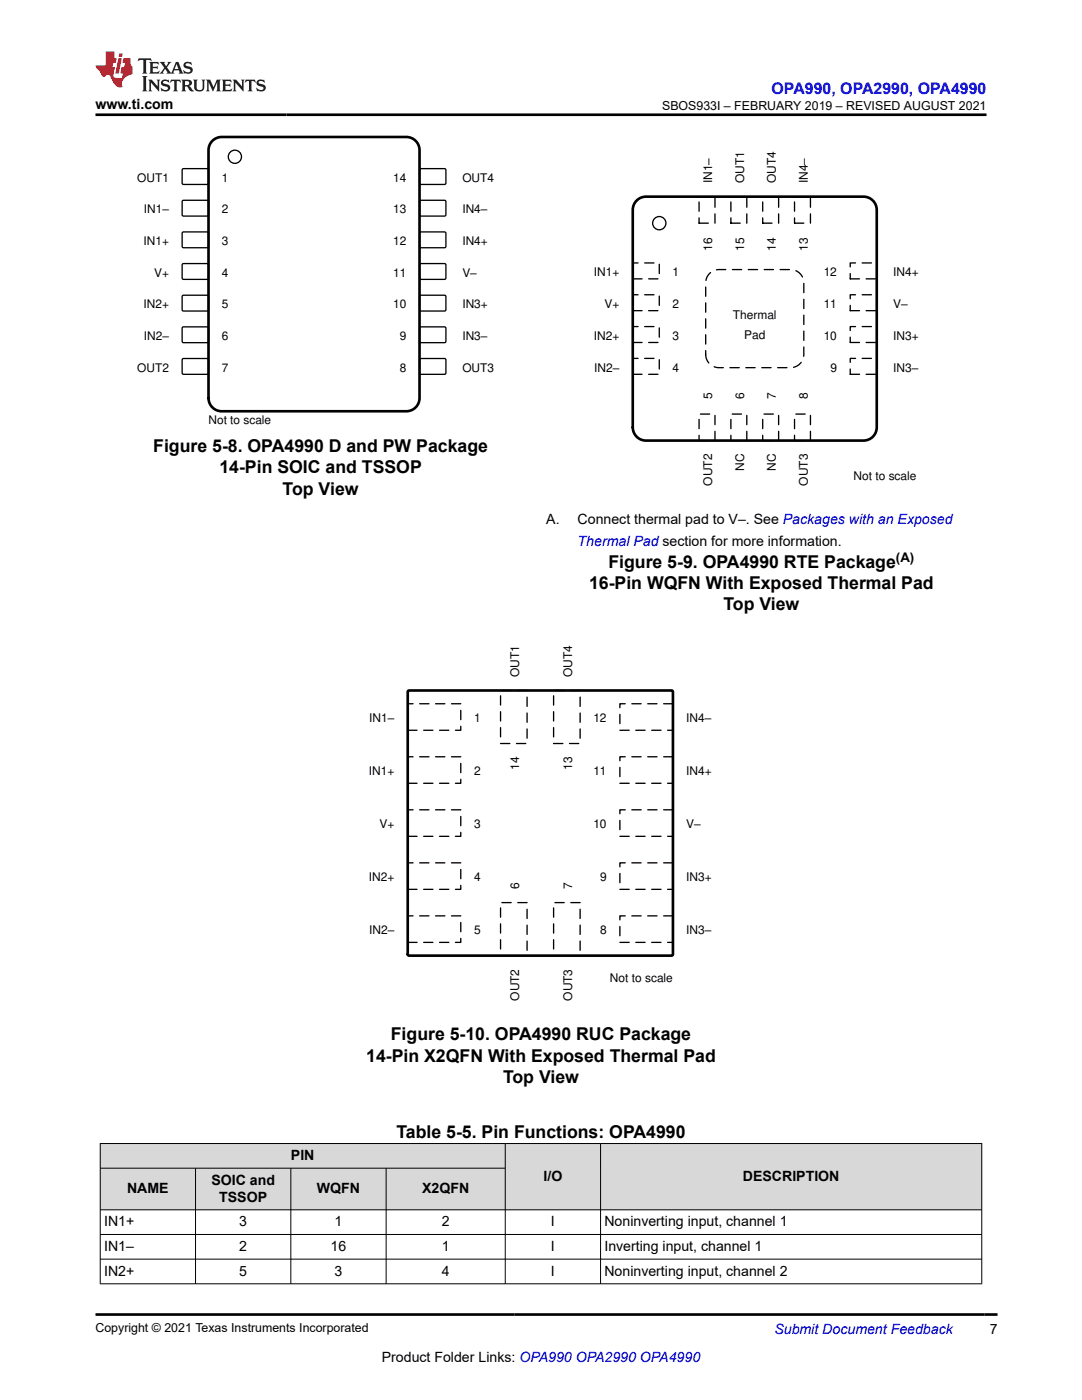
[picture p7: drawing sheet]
<svg xmlns="http://www.w3.org/2000/svg" width="216mm" height="279mm" viewBox="0 0 216 279" stroke-linecap="round" stroke-linejoin="round" font-family="sans-serif">
<defs><g id="words">
<g font-size="3.5">
<text x="30.6" y="90.3">Figure 5-8. OPA4990 D and PW Package</text>
<text x="43.8" y="94.5">14-Pin SOIC and TSSOP</text>
<text x="56.4" y="98.7">Top View</text>
<text x="121.4" y="113.3">Figure 5-9. OPA4990 RTE Package</text>
<text x="117.5" y="117.6">16-Pin WQFN With Exposed Thermal Pad</text>
<text x="144.3" y="121.8">Top View</text>
<text x="78" y="207.7">Figure 5-10. OPA4990 RUC Package</text>
<text x="73.1" y="211.9">14-Pin X2QFN With Exposed Thermal Pad</text>
<text x="100.4" y="216.1">Top View</text>
<text x="79.1" y="227.1">Table 5-5. Pin Functions: OPA4990</text>
</g>
<text font-size="3.2" fill="#00f" x="154" y="18.7">OPA990, OPA2990, OPA4990</text>
<g font-size="2.8">
<text x="19" y="21.8">www.ti.com</text>
<text x="109" y="104.7">A.</text>
<text x="115.3" y="104.7">Connect thermal pad to V–. See Packages with an Exposed</text>
<text x="58.1" y="231.5">PIN</text>
<text x="25.4" y="238.1">NAME</text>
<text x="42.2" y="236.4">SOIC and</text>
<text x="43.7" y="239.8">TSSOP</text>
<text x="63.2" y="238.1">WQFN</text>
<text x="84.2" y="238.1">X2QFN</text>
<text x="108.4" y="235.6">I/O</text>
<text x="148.2" y="235.6">DESCRIPTION</text>
<text x="20.8" y="244.7">IN1+</text>
<text x="47.7" y="244.7">3</text>
<text x="66.8" y="244.7">1</text>
<text x="88.1" y="244.7">2</text>
<text x="109.9" y="244.7">I</text>
<text x="120.6" y="244.7">Noninverting input, channel 1</text>
<text x="20.8" y="249.6">IN1–</text>
<text x="47.7" y="249.6">2</text>
<text x="66" y="249.6">16</text>
<text x="88.1" y="249.6">1</text>
<text x="109.9" y="249.6">I</text>
<text x="120.6" y="249.6">Inverting input, channel 1</text>
<text x="20.8" y="254.6">IN2+</text>
<text x="47.7" y="254.6">5</text>
<text x="66.8" y="254.6">3</text>
<text x="88.1" y="254.6">4</text>
<text x="109.9" y="254.6">I</text>
<text x="120.6" y="254.6">Noninverting input, channel 2</text>
<text x="197.5" y="266.1">7</text>
<text x="76.2" y="271.7">Product Folder Links: OPA990 OPA2990 OPA4990</text>
</g>
<g font-size="2.8" fill="#00f">
<text x="115.3" y="108.9">Thermal Pad section for more information.</text>
<text x="154.5" y="266.2">Submit Document Feedback</text>
</g>
<text font-size="2.6" x="178.8" y="112.2">(A)</text>
<g font-size="2.5">
<text x="132.1" y="21.9">SBOS933I – FEBRUARY 2019 – REVISED AUGUST 2021</text>
<text x="19" y="265.9">Copyright © 2021 Texas Instruments Incorporated</text>
</g>
<g font-size="2.4">
<text x="27.4" y="36.3">OUT1</text>
<text x="44.2" y="36.3">1</text>
<text x="78.4" y="36.3">14</text>
<text x="92.3" y="36.3">OUT4</text>
<text x="142.1" y="36.6" transform="rotate(-90 142.1 36.6)">IN1±</text>
<text x="148.5" y="36.6" transform="rotate(-90 148.5 36.6)">OUT1</text>
<text x="154.8" y="36.6" transform="rotate(-90 154.8 36.6)">OUT4</text>
<text x="161.2" y="36.6" transform="rotate(-90 161.2 36.6)">IN4±</text>
<text x="28.7" y="42.6">IN1±</text>
<text x="44.2" y="42.6">2</text>
<text x="78.4" y="42.6">13</text>
<text x="92.3" y="42.6">IN4±</text>
<text x="28.6" y="48.9">IN1+</text>
<text x="44.2" y="48.9">3</text>
<text x="78.4" y="48.9">12</text>
<text x="92.3" y="48.9">IN4+</text>
<text x="142.1" y="50.1" transform="rotate(-90 142.1 50.1)">16</text>
<text x="148.5" y="50.1" transform="rotate(-90 148.5 50.1)">15</text>
<text x="154.8" y="50.1" transform="rotate(-90 154.8 50.1)">14</text>
<text x="161.2" y="50.1" transform="rotate(-90 161.2 50.1)">13</text>
<text x="30.7" y="55.2">V+</text>
<text x="44.2" y="55.2">4</text>
<text x="78.4" y="55.2">11</text>
<text x="92.3" y="55.2">V±</text>
<text x="118.5" y="55.1">IN1+</text>
<text x="134.2" y="55.1">1</text>
<text x="164.4" y="55.1">12</text>
<text x="178.3" y="55.1">IN4+</text>
<text x="28.6" y="61.5">IN2+</text>
<text x="44.2" y="61.5">5</text>
<text x="78.4" y="61.5">10</text>
<text x="92.3" y="61.5">IN3+</text>
<text x="120.6" y="61.5">V+</text>
<text x="134.2" y="61.5">2</text>
<text x="146.2" y="63.6">Thermal</text>
<text x="164.4" y="61.5">11</text>
<text x="178.3" y="61.5">V±</text>
<text x="28.7" y="67.9">IN2±</text>
<text x="44.2" y="67.9">6</text>
<text x="79.8" y="67.9">9</text>
<text x="92.3" y="67.9">IN3±</text>
<text x="118.5" y="67.8">IN2+</text>
<text x="134.2" y="67.8">3</text>
<text x="148.5" y="67.6">Pad</text>
<text x="164.4" y="67.8">10</text>
<text x="178.3" y="67.8">IN3+</text>
<text x="27.4" y="74.2">OUT2</text>
<text x="44.2" y="74.2">7</text>
<text x="79.8" y="74.2">8</text>
<text x="92.3" y="74.2">OUT3</text>
<text x="118.6" y="74.2">IN2±</text>
<text x="134.2" y="74.2">4</text>
<text x="165.7" y="74.2">9</text>
<text x="178.3" y="74.2">IN3±</text>
<text x="142.1" y="79.7" transform="rotate(-90 142.1 79.7)">5</text>
<text x="148.5" y="79.7" transform="rotate(-90 148.5 79.7)">6</text>
<text x="154.8" y="79.7" transform="rotate(-90 154.8 79.7)">7</text>
<text x="161.2" y="79.7" transform="rotate(-90 161.2 79.7)">8</text>
<text x="41.6" y="84.7">Not to scale</text>
<text x="148.5" y="94" transform="rotate(-90 148.5 94)">NC</text>
<text x="154.8" y="94" transform="rotate(-90 154.8 94)">NC</text>
<text x="170.3" y="95.9">Not to scale</text>
<text x="142.1" y="96.9" transform="rotate(-90 142.1 96.9)">OUT2</text>
<text x="161.2" y="96.9" transform="rotate(-90 161.2 96.9)">OUT3</text>
<text x="103.6" y="135.2" transform="rotate(-90 103.6 135.2)">OUT1</text>
<text x="114.2" y="135.2" transform="rotate(-90 114.2 135.2)">OUT4</text>
<text x="73.7" y="144.2">IN1±</text>
<text x="94.6" y="144.2">1</text>
<text x="118.4" y="144.2">12</text>
<text x="136.9" y="144.2">IN4±</text>
<text x="73.6" y="154.7">IN1+</text>
<text x="94.6" y="154.7">2</text>
<text x="103.6" y="153.7" transform="rotate(-90 103.6 153.7)">14</text>
<text x="114.2" y="153.7" transform="rotate(-90 114.2 153.7)">13</text>
<text x="118.4" y="154.7">11</text>
<text x="136.9" y="154.7">IN4+</text>
<text x="75.7" y="165.3">V+</text>
<text x="94.6" y="165.3">3</text>
<text x="118.4" y="165.3">10</text>
<text x="136.9" y="165.3">V±</text>
<text x="73.6" y="175.9">IN2+</text>
<text x="94.6" y="175.9">4</text>
<text x="103.6" y="177.5" transform="rotate(-90 103.6 177.5)">6</text>
<text x="114.2" y="177.5" transform="rotate(-90 114.2 177.5)">7</text>
<text x="119.7" y="175.9">9</text>
<text x="136.9" y="175.9">IN3+</text>
<text x="73.7" y="186.5">IN2±</text>
<text x="94.6" y="186.5">5</text>
<text x="119.7" y="186.5">8</text>
<text x="136.9" y="186.5">IN3±</text>
<text x="121.7" y="196">Not to scale</text>
<text x="103.6" y="199.7" transform="rotate(-90 103.6 199.7)">OUT2</text>
<text x="114.2" y="199.7" transform="rotate(-90 114.2 199.7)">OUT3</text>
</g>
</g></defs>
<path d="M36.5 33.7h5l.1 .2v2.8l-.3 .1h-4.8l-.2-.3v-2.6z" fill="none" stroke="#000" stroke-width=".26"/>
<path d="M83.7 33.8l.3-.1h4.8l.2 .2-.1 2.8-.2 .1h-4.9l-.1-.3z" fill-rule="evenodd" fill="#fff"/>
<path d="M83.7 33.8l.3-.1h4.8l.2 .2-.1 2.8-.2 .1h-4.9l-.1-.3z" fill="none" stroke="#000" stroke-width=".26"/>
<path d="M36.5 40h5l.1 .2v2.8l-.3 .1h-4.8l-.2-.2v-2.7z" fill-rule="evenodd" fill="#fff"/>
<path d="M36.5 40h5l.1 .2v2.8l-.3 .1h-4.8l-.2-.2v-2.7z" fill="none" stroke="#000" stroke-width=".26"/>
<path d="M83.7 40.1l.3-.1h4.8l.2 .2-.1 2.8-.2 .1h-4.9l-.1-.2z" fill-rule="evenodd" fill="#fff"/>
<path d="M83.7 40.1l.3-.1h4.8l.2 .2-.1 2.8-.2 .1h-4.9l-.1-.2z" fill="none" stroke="#000" stroke-width=".26"/>
<path d="M36.5 46.3h5l.1 .2v2.8l-.3 .1h-4.8l-.2-.2v-2.7z" fill-rule="evenodd" fill="#fff"/>
<path d="M36.5 46.3h5l.1 .2v2.8l-.3 .1h-4.8l-.2-.2v-2.7z" fill="none" stroke="#000" stroke-width=".26"/>
<path d="M83.7 46.4l.3-.1h4.8l.2 .2-.1 2.8-.2 .1h-4.9l-.1-.2z" fill-rule="evenodd" fill="#fff"/>
<path d="M83.7 46.4l.3-.1h4.8l.2 .2-.1 2.8-.2 .1h-4.9l-.1-.2z" fill="none" stroke="#000" stroke-width=".26"/>
<path d="M36.5 52.6h5l.1 .3v2.7l-.3 .2-4.8-.1-.2-.2v-2.6z" fill-rule="evenodd" fill="#fff"/>
<path d="M36.5 52.6h5l.1 .3v2.7l-.3 .2-4.8-.1-.2-.2v-2.6z" fill="none" stroke="#000" stroke-width=".26"/>
<path d="M83.7 52.7l.3-.1h4.8l.2 .3-.1 2.7-.2 .2-4.9-.1-.1-.2z" fill-rule="evenodd" fill="#fff"/>
<path d="M83.7 52.7l.3-.1h4.8l.2 .3-.1 2.7-.2 .2-4.9-.1-.1-.2z" fill="none" stroke="#000" stroke-width=".26"/>
<path d="M36.4 59l.2-.1 4.9 .1 .1 .2v2.7l-.3 .2-4.8-.1-.2-.2z" fill-rule="evenodd" fill="#fff"/>
<path d="M36.4 59l.2-.1 4.9 .1 .1 .2v2.7l-.3 .2-4.8-.1-.2-.2z" fill="none" stroke="#000" stroke-width=".26"/>
<path d="M83.7 59l.3-.1 4.8 .1 .2 .2-.1 2.7-.2 .2-4.9-.1-.1-.2z" fill-rule="evenodd" fill="#fff"/>
<path d="M83.7 59l.3-.1 4.8 .1 .2 .2-.1 2.7-.2 .2-4.9-.1-.1-.2z" fill="none" stroke="#000" stroke-width=".26"/>
<path d="M36.4 65.4l.2-.2 4.9 .1 .1 .2v2.8l-.3 .1h-4.8l-.2-.3z" fill-rule="evenodd" fill="#fff"/>
<path d="M36.4 65.4l.2-.2 4.9 .1 .1 .2v2.8l-.3 .1h-4.8l-.2-.3z" fill="none" stroke="#000" stroke-width=".26"/>
<path d="M83.7 65.4l.3-.2 4.8 .1 .2 .2-.1 2.8-.2 .1h-4.9l-.1-.3z" fill-rule="evenodd" fill="#fff"/>
<path d="M83.7 65.4l.3-.2 4.8 .1 .2 .2-.1 2.8-.2 .1h-4.9l-.1-.3z" fill="none" stroke="#000" stroke-width=".26"/>
<path d="M36.5 71.6h5l.1 .2v2.8l-.3 .1h-4.8l-.2-.3v-2.6z" fill-rule="evenodd" fill="#fff"/>
<path d="M36.5 71.6h5l.1 .2v2.8l-.3 .1h-4.8l-.2-.3v-2.6z" fill="none" stroke="#000" stroke-width=".26"/>
<path d="M83.7 71.7l.3-.2 4.8 .1 .2 .2-.1 2.8-.2 .1h-4.9l-.1-.3z" fill-rule="evenodd" fill="#fff"/>
<g fill="none" stroke="#000" stroke-width=".26">
<path d="M83.7 71.7l.3-.2 4.8 .1 .2 .2-.1 2.8-.2 .1h-4.9l-.1-.3z"/>
<circle cx="46.9" cy="31.3" r="1.32"/>
</g>
<path d="M42.6 27.9l1-.5 .6-.1h36.9a2.63 2.63 0 0 1 2.6 2.7v49.4a2.63 2.63 0 0 1-2.6 2.7h-36.9a2.63 2.63 0 0 1-2.6-2.7v-49.4a2.63 2.63 0 0 1 1-2.1z" fill="none" stroke="#000" stroke-width=".53"/>
<path d="M139.5 39.2h3.2v5.3h-3.2z" fill-rule="evenodd" fill="#fff"/>
<path d="M139.5 39.2h3.2v5.3h-3.2z" fill="none" stroke="#000" stroke-width=".26" stroke-dasharray="1.9 1.3"/>
<path d="M139.5 82.6h3.2v5.3h-3.2z" fill-rule="evenodd" fill="#fff"/>
<path d="M139.5 82.6h3.2v5.3h-3.2z" fill="none" stroke="#000" stroke-width=".26" stroke-dasharray="1.9 1.3"/>
<path d="M126.3 52.5h5.3v3.2h-5.3z" fill-rule="evenodd" fill="#fff"/>
<path d="M126.3 52.5h5.3v3.2h-5.3z" fill="none" stroke="#000" stroke-width=".26" stroke-dasharray="1.9 1.3"/>
<path d="M169.7 52.5h5.2v3.2h-5.2z" fill-rule="evenodd" fill="#fff"/>
<path d="M169.7 52.5h5.2v3.2h-5.2z" fill="none" stroke="#000" stroke-width=".26" stroke-dasharray="1.9 1.3"/>
<path d="M145.8 39.2h3.2v5.3h-3.2z" fill-rule="evenodd" fill="#fff"/>
<path d="M145.8 39.2h3.2v5.3h-3.2z" fill="none" stroke="#000" stroke-width=".26" stroke-dasharray="1.9 1.3"/>
<path d="M145.8 82.6h3.2v5.3h-3.2z" fill-rule="evenodd" fill="#fff"/>
<path d="M145.8 82.6h3.2v5.3h-3.2z" fill="none" stroke="#000" stroke-width=".26" stroke-dasharray="1.9 1.3"/>
<path d="M126.3 58.8h5.3v3.2h-5.3z" fill-rule="evenodd" fill="#fff"/>
<path d="M126.3 58.8h5.3v3.2h-5.3z" fill="none" stroke="#000" stroke-width=".26" stroke-dasharray="1.9 1.3"/>
<path d="M169.7 58.8h5.2v3.2h-5.2z" fill-rule="evenodd" fill="#fff"/>
<path d="M169.7 58.8h5.2v3.2h-5.2z" fill="none" stroke="#000" stroke-width=".26" stroke-dasharray="1.9 1.3"/>
<path d="M152.2 39.2h3.2v5.3h-3.2z" fill-rule="evenodd" fill="#fff"/>
<path d="M152.2 39.2h3.2v5.3h-3.2z" fill="none" stroke="#000" stroke-width=".26" stroke-dasharray="1.9 1.3"/>
<path d="M152.2 82.6h3.2v5.3h-3.2z" fill-rule="evenodd" fill="#fff"/>
<path d="M152.2 82.6h3.2v5.3h-3.2z" fill="none" stroke="#000" stroke-width=".26" stroke-dasharray="1.9 1.3"/>
<path d="M126.3 65.2h5.3v3.2h-5.3z" fill-rule="evenodd" fill="#fff"/>
<path d="M126.3 65.2h5.3v3.2h-5.3z" fill="none" stroke="#000" stroke-width=".26" stroke-dasharray="1.9 1.3"/>
<path d="M169.7 65.2h5.2v3.2h-5.2z" fill-rule="evenodd" fill="#fff"/>
<path d="M169.7 65.2h5.2v3.2h-5.2z" fill="none" stroke="#000" stroke-width=".26" stroke-dasharray="1.9 1.3"/>
<path d="M158.5 39.2h3.2v5.3h-3.2z" fill-rule="evenodd" fill="#fff"/>
<path d="M158.5 39.2h3.2v5.3h-3.2z" fill="none" stroke="#000" stroke-width=".26" stroke-dasharray="1.9 1.3"/>
<path d="M158.5 82.6h3.2v5.3h-3.2z" fill-rule="evenodd" fill="#fff"/>
<path d="M158.5 82.6h3.2v5.3h-3.2z" fill="none" stroke="#000" stroke-width=".26" stroke-dasharray="1.9 1.3"/>
<path d="M126.3 71.5h5.3v3.2h-5.3z" fill-rule="evenodd" fill="#fff"/>
<path d="M126.3 71.5h5.3v3.2h-5.3z" fill="none" stroke="#000" stroke-width=".26" stroke-dasharray="1.9 1.3"/>
<path d="M169.7 71.5h5.2v3.2h-5.2z" fill-rule="evenodd" fill="#fff"/>
<path d="M169.7 71.5h5.2v3.2h-5.2z" fill="none" stroke="#000" stroke-width=".26" stroke-dasharray="1.9 1.3"/>
<circle cx="131.6" cy="44.5" r="1.32" fill="none" stroke="#000" stroke-width=".26"/>
<path d="M127.3 39.8l1-.5 .6-.1h43.4a2.65 2.65 0 0 1 2.6 2.7v43.4a2.65 2.65 0 0 1-2.6 2.6h-43.4a2.65 2.65 0 0 1-2.6-2.6v-43.4a2.64 2.64 0 0 1 1-2.1z" fill="none" stroke="#000" stroke-width=".53"/>
<path d="M141.8 54.4l1.1-.5 .6-.1h14.2a2.65 2.65 0 0 1 2.7 2.6v14.3a2.65 2.65 0 0 1-2.7 2.7h-14.2a2.65 2.65 0 0 1-2.7-2.7v-14.3a2.64 2.64 0 0 1 1-2z" fill-rule="evenodd" fill="#fff"/>
<path d="M141.8 54.4l1.1-.5 .6-.1h14.2a2.65 2.65 0 0 1 2.7 2.6v14.3a2.65 2.65 0 0 1-2.7 2.7h-14.2a2.65 2.65 0 0 1-2.7-2.7v-14.3a2.64 2.64 0 0 1 1-2z" fill="none" stroke="#000" stroke-width=".26" stroke-dasharray="1.9 1.3"/>
<path d="M81.4 140.4h10.5v5.3h-10.5z" fill-rule="evenodd" fill="#fff"/>
<path d="M81.4 140.4h10.5v5.3h-10.5z" fill="none" stroke="#000" stroke-width=".26" stroke-dasharray="1.9 1.3"/>
<path d="M81.4 151h10.5v5.3h-10.5z" fill-rule="evenodd" fill="#fff"/>
<path d="M81.4 151h10.5v5.3h-10.5z" fill="none" stroke="#000" stroke-width=".26" stroke-dasharray="1.9 1.3"/>
<path d="M81.4 161.6h10.5v5.3h-10.5z" fill-rule="evenodd" fill="#fff"/>
<path d="M81.4 161.6h10.5v5.3h-10.5z" fill="none" stroke="#000" stroke-width=".26" stroke-dasharray="1.9 1.3"/>
<path d="M81.4 172.2h10.5v5.3h-10.5z" fill-rule="evenodd" fill="#fff"/>
<path d="M81.4 172.2h10.5v5.3h-10.5z" fill="none" stroke="#000" stroke-width=".26" stroke-dasharray="1.9 1.3"/>
<path d="M81.4 182.8h10.5v5.3h-10.5z" fill-rule="evenodd" fill="#fff"/>
<path d="M81.4 182.8h10.5v5.3h-10.5z" fill="none" stroke="#000" stroke-width=".26" stroke-dasharray="1.9 1.3"/>
<path d="M99.9 180.1h5.3v10.6h-5.3z" fill-rule="evenodd" fill="#fff"/>
<path d="M99.9 180.1h5.3v10.6h-5.3z" fill="none" stroke="#000" stroke-width=".26" stroke-dasharray="1.9 1.3"/>
<path d="M110.5 180.1h5.3v10.6h-5.3z" fill-rule="evenodd" fill="#fff"/>
<path d="M110.5 180.1h5.3v10.6h-5.3z" fill="none" stroke="#000" stroke-width=".26" stroke-dasharray="1.9 1.3"/>
<path d="M123.7 182.8h10.6v5.3h-10.6z" fill-rule="evenodd" fill="#fff"/>
<path d="M123.7 182.8h10.6v5.3h-10.6z" fill="none" stroke="#000" stroke-width=".26" stroke-dasharray="1.9 1.3"/>
<path d="M123.7 172.2h10.6v5.3h-10.6z" fill-rule="evenodd" fill="#fff"/>
<path d="M123.7 172.2h10.6v5.3h-10.6z" fill="none" stroke="#000" stroke-width=".26" stroke-dasharray="1.9 1.3"/>
<path d="M123.7 161.6h10.6v5.3h-10.6z" fill-rule="evenodd" fill="#fff"/>
<path d="M123.7 161.6h10.6v5.3h-10.6z" fill="none" stroke="#000" stroke-width=".26" stroke-dasharray="1.9 1.3"/>
<path d="M123.7 151h10.6v5.3h-10.6z" fill-rule="evenodd" fill="#fff"/>
<path d="M123.7 151h10.6v5.3h-10.6z" fill="none" stroke="#000" stroke-width=".26" stroke-dasharray="1.9 1.3"/>
<path d="M123.7 140.4h10.6v5.3h-10.6z" fill-rule="evenodd" fill="#fff"/>
<path d="M123.7 140.4h10.6v5.3h-10.6z" fill="none" stroke="#000" stroke-width=".26" stroke-dasharray="1.9 1.3"/>
<path d="M110.5 137.8h5.3v10.6h-5.3z" fill-rule="evenodd" fill="#fff"/>
<path d="M110.5 137.8h5.3v10.6h-5.3z" fill="none" stroke="#000" stroke-width=".26" stroke-dasharray="1.9 1.3"/>
<path d="M99.9 137.8h5.3v10.6h-5.3z" fill-rule="evenodd" fill="#fff"/>
<path d="M99.9 137.8h5.3v10.6h-5.3z" fill="none" stroke="#000" stroke-width=".26" stroke-dasharray="1.9 1.3"/>
<path d="M81.5 137.8h52.6l.2 .3-.1 52.5-.2 .1h-52.4l-.2-.1v-52.5z" fill="none" stroke="#000" stroke-width=".53"/>
<g fill="#d8d8d8">
<path d="M20 228.2h175.9v4.9h-175.9z" fill-rule="evenodd"/>
<path d="M20.1 228.3h80.7v4.8h-80.7z" fill-rule="evenodd"/>
<path d="M100.9 228.3h18.9v13.1h-18.9z" fill-rule="evenodd"/>
<path d="M119.9 228.3h75.9v13.1h-75.9z" fill-rule="evenodd"/>
<path d="M20.1 233.2h18.9v8.2h-18.9z" fill-rule="evenodd"/>
<path d="M39.1 233.2h18.9v8.2h-18.9z" fill-rule="evenodd"/>
<path d="M58.1 233.2h18.9v8.2h-18.9z" fill-rule="evenodd"/>
<path d="M77.1 233.2h23.7v8.2h-23.7z" fill-rule="evenodd"/>
</g>
<g fill="none" stroke="#000" stroke-width=".2">
<path d="M19.9 228.2h176.1M19.9 233.1h81M20 228.2v28.1M39 233.1v23.2M58 233.1v23.2M77 233.1v23.2M100.8 228.2v28.1M119.8 228.2v28.1M195.9 228.2v28.1M19.9 241.4h176.1M19.9 246.4h176.1M19.9 251.3h176.1"/>
<path d="M19.9 256.2h176.1"/>
</g>
<path d="M27.7 11.6l-.2 .6 .5-.2h.6v.1v2.2l-.2 .4h1l-.2-.4v-2.2v-.1h.5l.5 .2-.1-.6zM29.8 12.4l.2 .3v1.6l-.2 .4h1.9l.1-.6a1.08 1.08 0 0 1-1.3 .2v-.7h.6l.4 .2v-.7l-.4 .2h-.6v-.5l.2-.2a1 1 0 0 1 1 .3l-.1-.5zM31.8 12.4l1 1.1-1 1.2h.9l-.2-.2 .4-.8 .5 .8-.2 .2h1.6l-.2-.2 .1-.5h1l.1 .5-.1 .2h.9l-.2-.4-.8-1.9h-.5l-1 2.1-.8-1.1 .9-1h-.8l.2 .2-.5 .6-.3-.6 .1-.2zM35.2 12.8l.4 1h-.8zM36.8 12.5a.65 .65 0 0 0-.2 .7 .65 .65 0 0 0 .6 .5l.7 .1 .1 .3a.79 .79 0 0 1-.7 .4 .79 .79 0 0 1-.7-.5l.1 .7 .2-.1a.93 .93 0 0 0 1.1 0 .93 .93 0 0 0 .4-.9 1.46 1.46 0 0 0-1.2-.6l-.1-.3a1.09 1.09 0 0 1 1.2 .2l-.2-.6-.1 .1-.6-.2zM28.4 15.2l.2 .4v2.2l-.2 .4h1l-.2-.4v-2.2l.2-.4zM29.6 15.9l.2 .4v1.5l-.2 .4h.8l-.3-.4v-1.3l1.7 1.8v-2l.2-.4h-.8l.2 .2 .1 1.1-1.2-1.3zM32.3 16a.65 .65 0 0 0-.2 .8 .65 .65 0 0 0 .7 .4l.6 .2 .1 .2a.79 .79 0 0 1-.7 .4 .79 .79 0 0 1-.7-.5l.1 .7 .2-.1a.93 .93 0 0 0 1.1 .1 .93 .93 0 0 0 .4-1 1.46 1.46 0 0 0-1.2-.5l-.1-.4a1.09 1.09 0 0 1 1.2 .2l-.2-.6-.1 .1-.6-.1zM34.1 15.9l-.1 .6a.63 .63 0 0 1 .7-.3l.1 1.6-.3 .4h1l-.2-.4v-1.6a.66 .66 0 0 1 .8 .3l-.1-.6zM36.2 15.9l.2 .4v1.5l-.2 .4h.9l-.2-.2v-.7h.5l.1 .2a.79 .79 0 0 0 1.2 .6l-1-.9a.61 .61 0 0 0 .6-.6 .61 .61 0 0 0-.5-.7zM36.9 16.2h.2a.47 .47 0 0 1 .5 .1 .47 .47 0 0 1 .1 .5l-.2 .1-.6 .1zM38.5 15.9l.2 .2a2.27 2.27 0 0 0 .4 2 1.04 1.04 0 0 0 1.7-.7v-1.3l.2-.2h-.8l.2 .4v1.1a.6 .6 0 0 1-.6 .6 .6 .6 0 0 1-.6-.6v-1.1l.3-.4zM41.1 15.9l.2 .4v1.5l-.2 .4h.7l-.2-.4v-1.4l.9 1.9 .8-1.9v1.4l-.2 .4h1l-.3-.4v-1.5l.3-.4h-.8l-.7 1.5-.7-1.5zM44.3 15.9l.2 .4v1.5l-.2 .4h1.9l.1-.6a1.09 1.09 0 0 1-1.3 .2v-.7h.6l.4 .2v-.6l-.4 .2h-.6v-.6l.2-.1a1.01 1.01 0 0 1 1 .3l-.1-.6zM46.4 15.9l.3 .4v1.5l-.3 .4h.8l-.2-.4v-1.3l1.6 1.8v-2l.2-.4h-.7l.2 .2v1.1l-1.2-1.3zM49 15.9l-.1 .6a.63 .63 0 0 1 .8-.3v1.6l-.3 .4h1l-.2-.4v-1.6a.66 .66 0 0 1 .8 .3l-.1-.6zM51.4 16a.65 .65 0 0 0-.2 .8 .65 .65 0 0 0 .6 .4l.6 .2 .2 .2a.79 .79 0 0 1-.8 .4 .79 .79 0 0 1-.6-.5l.1 .7 .2-.1a.93 .93 0 0 0 1 .1 .93 .93 0 0 0 .5-1 1.46 1.46 0 0 0-1.3-.5l-.1-.4a1.09 1.09 0 0 1 1.3 .2l-.2-.6-.2 .1-.5-.1z" fill="#231f20"/>
<path d="M21.1 10.3v2.7h-2.1l.1 .4 .9 1a.95 .95 0 0 0 .9 .9 .59 .59 0 0 1 .6-.4 .59 .59 0 0 1 .5 .3l.4 .8a1.59 1.59 0 0 0 2.1 1.4 1.61 1.61 0 0 1 1-2.3l1-.3-.1-1.5a1.59 1.59 0 0 1-.4-1.7h-1.4l-.2 .9h.5l-.1 .9h-.5l-.2 .9v.3l.4 .1-.2 .9h-.6a.73 .73 0 0 1-1.1-.7l.3-1.5h-.5l.2-.9h.5l.2-.9h-.5v-1.3zM23.6 11.6l-.6 3.1h.7l.6-3.1zM23.8 10.7l-.1 .6h.7l.1-.6z" fill="#ed1c24"/>
<path d="M19 22.9h177.8M19.1 262.3h179.9" fill="none" stroke="#000" stroke-width=".53"/>
<use href="#words"/>
</svg>
